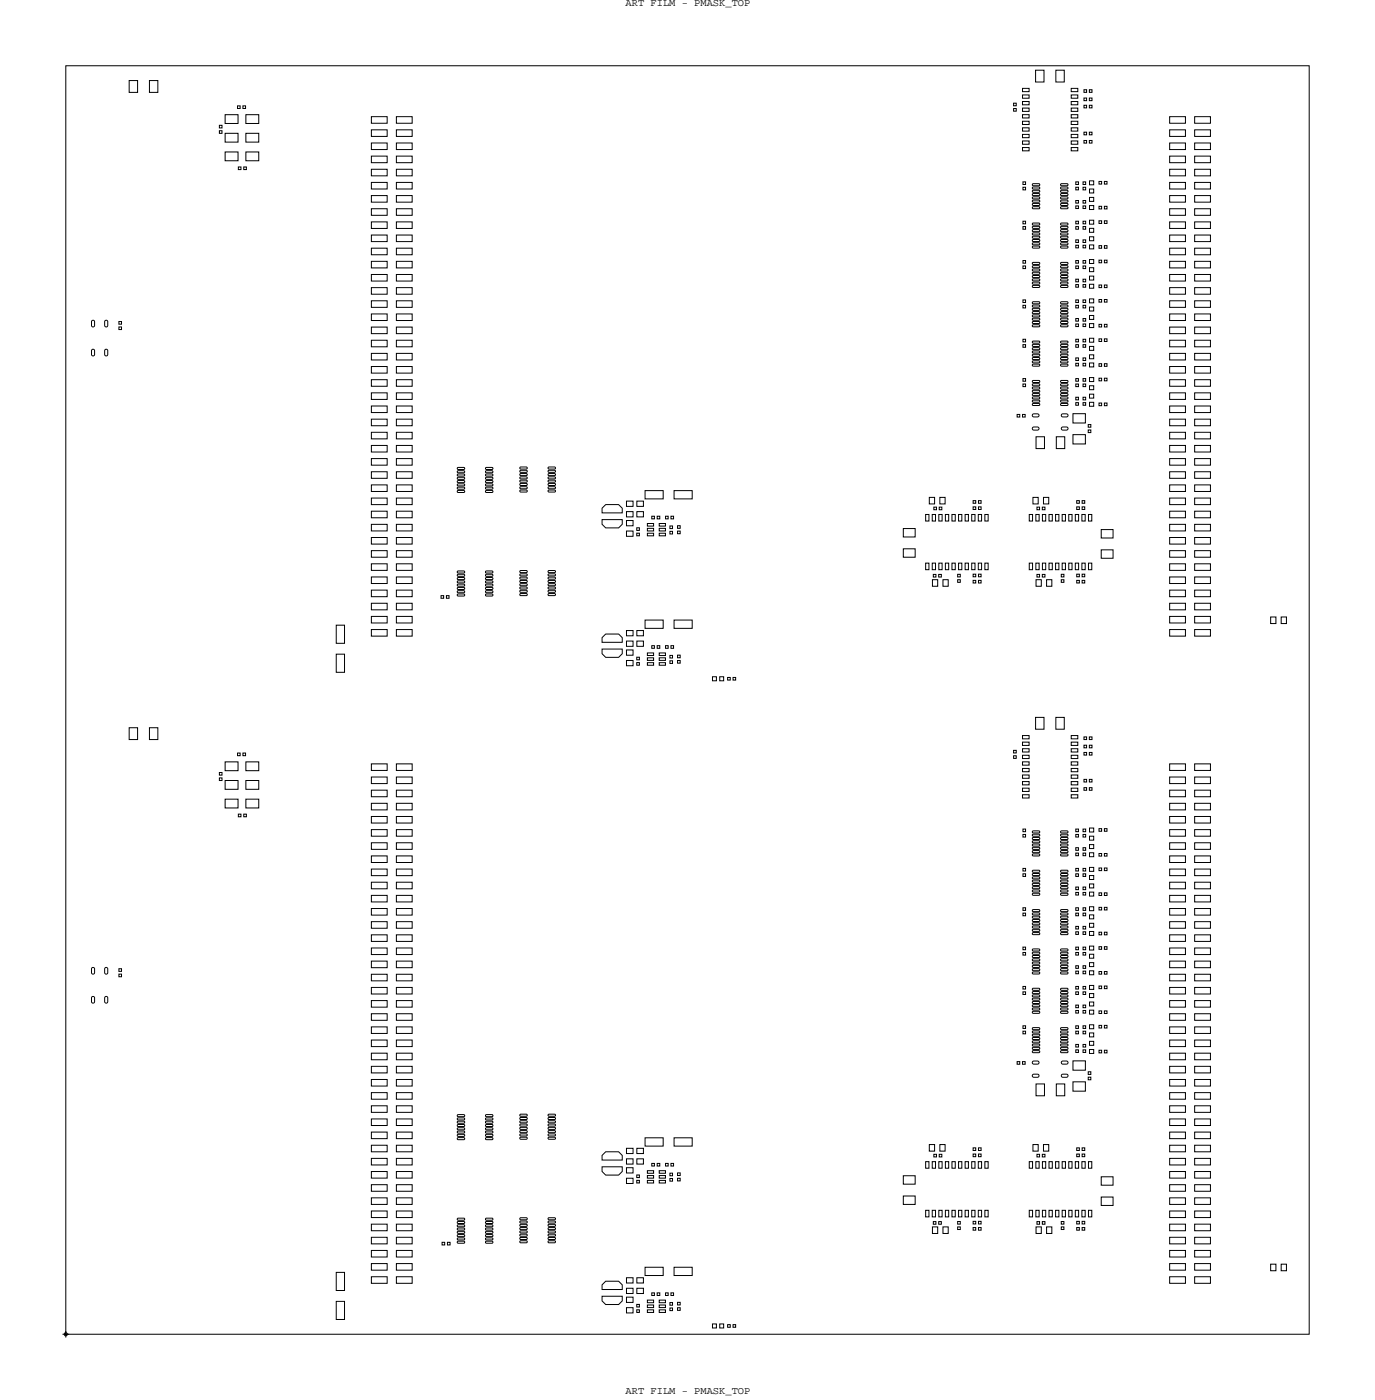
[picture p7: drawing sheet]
<svg xmlns="http://www.w3.org/2000/svg" width="265mm" height="270mm" viewBox="0 0 265 270" stroke-linecap="round" stroke-linejoin="round" font-family="sans-serif">
<defs><g id="words">
<g font-size="2">
<text x="120.8" y="1.2">ART FILM - PMASK_TOP</text>
<text x="120.8" y="269.2">ART FILM - PMASK_TOP</text>
</g>
</g></defs>
<!-- layer: Board Outline -->
<path d="M12.7 12.7h240v245h-240z" fill="none" stroke="#000" stroke-width=".19"/>
<!-- layer: Nets -->
<g fill="none" stroke="#000" stroke-width=".19">
<path d="M24.9 15.6h1.7v2.2h-1.7zM28.8 15.6h1.7v2.2h-1.7zM195.6 19.9h.6v.5h-.6zM197.4 17.1h1.2v.6h-1.2zM197.4 18.3h1.2v.7h-1.2zM197.4 19.6h1.2v.6h-1.2zM199.9 13.6h1.6v2.2h-1.6zM203.8 13.6h1.6v2.2h-1.6zM206.8 19.6h1.2v.6h-1.2zM206.8 18.3h1.2v.7h-1.2zM206.8 17.1h1.2v.6h-1.2zM209.2 18.9h.5v.5h-.5z"/>
<path d="M209.2 17.3h.5v.5h-.5zM210.3 17.3h.5v.5h-.5zM210.3 18.9h.5v.5h-.5zM42.3 25.2h.6v.6h-.6zM42.3 24.2h.6v.5h-.6zM43.5 25.7h2.4v1.8h-2.4zM43.5 29.3h2.4v1.8h-2.4zM43.5 22.1h2.4v1.8h-2.4zM45.8 20.4h.6v.6h-.6zM46 32.2h.5v.6h-.5zM46.9 20.4h.5v.6h-.5zM47 32.2h.6v.6h-.6z"/>
<path d="M47.5 22.1h2.4v1.8h-2.4zM47.5 25.7h2.4v1.8h-2.4zM47.5 29.3h2.4v1.8h-2.4zM71.7 22.5h3v1.3h-3zM71.7 27.6h3v1.3h-3zM71.7 30.2h3v1.2h-3zM71.7 25.1h3v1.2h-3zM71.7 32.7h3v1.3h-3zM71.7 35.2h3v1.3h-3zM71.7 37.8h3v1.2h-3zM76.5 22.5h3.1v1.3h-3.1zM76.5 25.1h3.1v1.2h-3.1z"/>
<path d="M76.5 27.6h3.1v1.3h-3.1zM76.5 30.2h3.1v1.2h-3.1zM76.5 32.7h3.1v1.3h-3.1zM76.5 35.2h3.1v1.3h-3.1zM76.5 37.8h3.1v1.2h-3.1zM195.6 21h.6v.5h-.6zM197.4 27.2h1.2v.7h-1.2zM197.4 26h1.2v.6h-1.2zM197.4 20.9h1.2v.6h-1.2zM197.4 22.1h1.2v.7h-1.2zM197.4 23.4h1.2v.7h-1.2zM197.4 24.7h1.2v.6h-1.2z"/>
<path d="M197.4 28.5h1.2v.6h-1.2zM197.4 35.1h.6v.5h-.6zM197.4 36.2h.6v.5h-.6zM199.3 38.1l1.2-.1 .2 .1v.2l-1.3 .1-.1-.1zM199.3 35.6l1.2-.1 .2 .1v.2l-1.3 .1-.1-.1zM199.3 38.8l1.2-.1 .2 .1v.1l-1.3 .2-.1-.2zM199.3 39.4l1.2-.1 .2 .1v.2l-1.3 .1-.1-.1zM199.3 36.9l1.2-.2 .2 .2v.1l-1.3 .1-.1-.1zM199.3 37.5l1.2-.1 .2 .1v.2l-1.3 .1-.1-.1zM199.3 36.2l1.2-.1 .2 .1v.2l-1.3 .1-.1-.1zM204.7 39.4l1.3-.1 .1 .1v.2l-1.2 .1-.2-.1zM204.7 38.8l1.3-.1 .1 .1v.1l-1.2 .2-.2-.2z"/>
<path d="M204.7 35.6l1.3-.1 .1 .1v.2l-1.2 .1-.2-.1zM204.7 36.2l1.3-.1 .1 .1v.2l-1.2 .1-.2-.1zM204.7 36.9l1.3-.2 .1 .2v.1l-1.2 .1-.2-.1zM204.7 38.1l1.3-.1 .1 .1v.2l-1.2 .1-.2-.1zM204.7 37.5l1.3-.1 .1 .1v.2l-1.2 .1-.2-.1zM206.8 22.1h1.2v.7h-1.2zM206.8 23.4h1.2v.7h-1.2zM206.8 28.5h1.2v.6h-1.2zM206.8 27.2h1.2v.7h-1.2zM206.8 26h1.2v.6h-1.2zM206.8 24.7h1.2v.6h-1.2zM206.8 20.9h1.2v.6h-1.2z"/>
<path d="M207.6 39.8h.6v.5h-.6zM207.6 38.7h.6v.5h-.6zM207.6 35.1h.6v.5h-.6zM207.6 36.2h.6v.5h-.6zM209 39.8h.6v.5h-.6zM209 35.1h.6v.5h-.6zM209 38.7h.6v.5h-.6zM209 36.2h.6v.5h-.6zM209.2 27.1h.5v.5h-.5zM209.2 25.5h.5v.5h-.5zM209.2 20.3h.5v.5h-.5zM210.3 27.1h.5v.5h-.5z"/>
<path d="M210.3 25.5h.5v.5h-.5zM210.3 20.3h.5v.5h-.5zM210.3 39.7h.8v.8h-.8zM210.3 34.9h.8v.8h-.8zM210.3 36.5h.8v.8h-.8zM210.3 38.1h.8v.8h-.8zM212.1 39.8h.5v.6h-.5zM212.1 35h.5v.6h-.5zM213.2 39.8h.5v.6h-.5zM213.2 35h.5v.6h-.5zM225.8 22.5h3v1.3h-3zM225.8 25.1h3v1.2h-3z"/>
<path d="M225.8 27.6h3v1.3h-3zM225.8 30.2h3v1.2h-3zM225.8 32.7h3v1.3h-3zM225.8 35.2h3v1.3h-3zM225.8 37.8h3v1.2h-3zM230.6 22.5h3v1.3h-3zM230.6 25.1h3v1.2h-3zM230.6 27.6h3v1.3h-3zM230.6 30.2h3v1.2h-3zM230.6 32.7h3v1.3h-3zM230.6 35.2h3v1.3h-3zM230.6 37.8h3v1.2h-3z"/>
<path d="M71.7 53h3v1.3h-3zM71.7 55.6h3v1.2h-3zM71.7 50.5h3v1.2h-3zM71.7 42.9h3v1.2h-3zM71.7 58.1h3v1.3h-3zM71.7 47.9h3v1.3h-3zM71.7 45.4h3v1.3h-3zM71.7 40.3h3v1.3h-3zM76.5 53h3.1v1.3h-3.1zM76.5 50.5h3.1v1.2h-3.1zM76.5 55.6h3.1v1.2h-3.1zM76.5 40.3h3.1v1.3h-3.1z"/>
<path d="M76.5 45.4h3.1v1.3h-3.1zM76.5 42.9h3.1v1.2h-3.1zM76.5 47.9h3.1v1.3h-3.1zM76.5 58.1h3.1v1.3h-3.1zM197.4 42.7h.6v.5h-.6zM197.4 50.3h.6v.5h-.6zM197.4 57.9h.6v.5h-.6zM197.4 43.8h.6v.5h-.6zM197.4 51.4h.6v.5h-.6zM197.4 59h.6v.5h-.6zM199.3 40l1.2-.1 .2 .1v.2l-1.3 .1-.1-.1zM199.3 43.2l1.2-.1 .2 .1v.2l-1.3 .1-.1-.1z"/>
<path d="M199.3 47.6l1.2-.1 .2 .1v.2l-1.3 .1-.1-.1zM199.3 50.8l1.2-.1 .2 .1v.2l-1.3 .1-.1-.1zM199.3 55.2l1.2-.1 .2 .1v.2l-1.3 .1-.1-.1zM199.3 58.4l1.2-.1 .2 .1v.2l-1.3 .1-.1-.1zM199.3 46.4l1.2-.1 .2 .1v.1l-1.3 .2-.1-.2zM199.3 47l1.2-.1 .2 .1v.2l-1.3 .1-.1-.1zM199.3 54l1.2-.1 .2 .1v.1l-1.3 .2-.1-.2zM199.3 54.6l1.2-.1 .2 .1v.2l-1.3 .1-.1-.1zM199.3 44.5l1.2-.2 .2 .2v.1l-1.3 .1-.1-.1zM199.3 52.1l1.2-.2 .2 .2v.1l-1.3 .1-.1-.1zM199.3 59.7l1.2-.2 .2 .2v.1l-1.3 .1-.1-.1zM199.3 53.3l1.2-.1 .2 .1v.2l-1.3 .1-.1-.1z"/>
<path d="M199.3 52.7l1.2-.1 .2 .1v.2l-1.3 .1-.1-.1zM199.3 45.7l1.2-.1 .2 .1v.2l-1.3 .1-.1-.1zM199.3 45.1l1.2-.1 .2 .1v.2l-1.3 .1-.1-.1zM199.3 43.8l1.2-.1 .2 .1v.2l-1.3 .1-.1-.1zM199.3 51.4l1.2-.1 .2 .1v.2l-1.3 .1-.1-.1zM199.3 59l1.2-.1 .2 .1v.2l-1.3 .1-.1-.1zM204.7 54.6l1.3-.1 .1 .1v.2l-1.2 .1-.2-.1zM204.7 47l1.3-.1 .1 .1v.2l-1.2 .1-.2-.1zM204.7 54l1.3-.1 .1 .1v.1l-1.2 .2-.2-.2zM204.7 46.4l1.3-.1 .1 .1v.1l-1.2 .2-.2-.2zM204.7 58.4l1.3-.1 .1 .1v.2l-1.2 .1-.2-.1zM204.7 50.8l1.3-.1 .1 .1v.2l-1.2 .1-.2-.1z"/>
<path d="M204.7 43.2l1.3-.1 .1 .1v.2l-1.2 .1-.2-.1zM204.7 59l1.3-.1 .1 .1v.2l-1.2 .1-.2-.1zM204.7 51.4l1.3-.1 .1 .1v.2l-1.2 .1-.2-.1zM204.7 43.8l1.3-.1 .1 .1v.2l-1.2 .1-.2-.1zM204.7 40l1.3-.1 .1 .1v.2l-1.2 .1-.2-.1zM204.7 44.5l1.3-.2 .1 .2v.1l-1.2 .1-.2-.1zM204.7 47.6l1.3-.1 .1 .1v.2l-1.2 .1-.2-.1zM204.7 52.1l1.3-.2 .1 .2v.1l-1.2 .1-.2-.1zM204.7 55.2l1.3-.1 .1 .1v.2l-1.2 .1-.2-.1zM204.7 59.7l1.3-.2 .1 .2v.1l-1.2 .1-.2-.1zM204.7 45.7l1.3-.1 .1 .1v.2l-1.2 .1-.2-.1zM204.7 45.1l1.3-.1 .1 .1v.2l-1.2 .1-.2-.1z"/>
<path d="M204.7 53.3l1.3-.1 .1 .1v.2l-1.2 .1-.2-.1zM204.7 52.7l1.3-.1 .1 .1v.2l-1.2 .1-.2-.1zM207.6 55h.6v.5h-.6zM207.6 47.4h.6v.5h-.6zM207.6 53.9h.6v.5h-.6zM207.6 46.3h.6v.5h-.6zM207.6 57.9h.6v.5h-.6zM207.6 50.3h.6v.5h-.6zM207.6 42.7h.6v.5h-.6zM207.6 59h.6v.5h-.6zM207.6 51.4h.6v.5h-.6zM207.6 43.8h.6v.5h-.6z"/>
<path d="M209 55h.6v.5h-.6zM209 47.4h.6v.5h-.6zM209 57.9h.6v.5h-.6zM209 50.3h.6v.5h-.6zM209 42.7h.6v.5h-.6zM209 46.3h.6v.5h-.6zM209 43.8h.6v.5h-.6zM209 53.9h.6v.5h-.6zM209 51.4h.6v.5h-.6zM209 59h.6v.5h-.6zM210.3 54.9h.8v.8h-.8zM210.3 47.3h.8v.8h-.8z"/>
<path d="M210.3 57.7h.8v.8h-.8zM210.3 50.1h.8v.8h-.8zM210.3 42.5h.8v.8h-.8zM210.3 45.7h.8v.8h-.8zM210.3 44.1h.8v.8h-.8zM210.3 53.3h.8v.8h-.8zM210.3 51.7h.8v.8h-.8zM210.3 59.3h.8v.8h-.8zM212.1 55h.5v.6h-.5zM212.1 47.4h.5v.6h-.5zM212.1 57.8h.5v.6h-.5zM212.1 50.2h.5v.6h-.5z"/>
<path d="M212.1 42.6h.5v.6h-.5zM213.2 57.8h.5v.6h-.5zM213.2 55h.5v.6h-.5zM213.2 50.2h.5v.6h-.5zM213.2 47.4h.5v.6h-.5zM213.2 42.6h.5v.6h-.5zM225.8 40.3h3v1.3h-3zM225.8 42.9h3v1.2h-3zM225.8 45.4h3v1.3h-3zM225.8 47.9h3v1.3h-3zM225.8 50.5h3v1.2h-3zM225.8 53h3v1.3h-3z"/>
<path d="M225.8 55.6h3v1.2h-3zM225.8 58.1h3v1.3h-3zM230.6 40.3h3v1.3h-3zM230.6 42.9h3v1.2h-3zM230.6 45.4h3v1.3h-3zM230.6 47.9h3v1.3h-3zM230.6 50.5h3v1.2h-3zM230.6 53h3v1.3h-3zM230.6 55.6h3v1.2h-3zM230.6 58.1h3v1.3h-3zM17.7 61.9h.3l.3 .2v.8l-.3 .2-.3-.2zM17.7 67.5h.3l.3 .2v.8l-.3 .2-.3-.2z"/>
<path d="M20.3 67.5h.3l.2 .2v.8l-.2 .2-.4-.2zM20.3 61.9h.3l.2 .2v.8l-.2 .2-.4-.2zM22.9 63.1h.6v.6h-.6zM22.9 62.1h.6v.5h-.6zM71.7 63.2h3v1.2h-3zM71.7 65.7h3v1.3h-3zM71.7 68.3h3v1.2h-3zM71.7 70.8h3v1.3h-3zM71.7 73.3h3v1.3h-3zM71.7 78.4h3v1.3h-3zM71.7 60.6h3v1.3h-3zM71.7 75.9h3v1.2h-3z"/>
<path d="M76.5 60.6h3.1v1.3h-3.1zM76.5 63.2h3.1v1.2h-3.1zM76.5 65.7h3.1v1.3h-3.1zM76.5 68.3h3.1v1.2h-3.1zM76.5 70.8h3.1v1.3h-3.1zM76.5 73.3h3.1v1.3h-3.1zM76.5 75.9h3.1v1.2h-3.1zM76.5 78.4h3.1v1.3h-3.1zM197.4 65.5h.6v.5h-.6zM197.4 73.1h.6v.5h-.6zM197.4 66.6h.6v.5h-.6zM197.4 74.2h.6v.5h-.6z"/>
<path d="M199.3 62.8l1.2-.1 .2 .1v.2l-1.3 .1-.1-.1zM199.3 66l1.2-.1 .2 .1v.2l-1.3 .1-.1-.1zM199.3 70.4l1.2-.1 .2 .1v.2l-1.3 .1-.1-.1zM199.3 73.6l1.2-.1 .2 .1v.2l-1.3 .1-.1-.1zM199.3 78l1.2-.1 .2 .1v.2l-1.3 .1-.1-.1zM199.3 61.6l1.2-.1 .2 .1v.1l-1.3 .2-.1-.2zM199.3 62.2l1.2-.1 .2 .1v.2l-1.3 .1-.1-.1zM199.3 69.2l1.2-.1 .2 .1v.1l-1.3 .2-.1-.2zM199.3 69.8l1.2-.1 .2 .1v.2l-1.3 .1-.1-.1zM199.3 76.8l1.2-.1 .2 .1v.1l-1.3 .2-.1-.2zM199.3 77.4l1.2-.1 .2 .1v.2l-1.3 .1-.1-.1zM199.3 67.3l1.2-.2 .2 .2v.1l-1.3 .1-.1-.1z"/>
<path d="M199.3 74.9l1.2-.2 .2 .2v.1l-1.3 .1-.1-.1zM199.3 67.9l1.2-.1 .2 .1v.2l-1.3 .1-.1-.1zM199.3 60.9l1.2-.1 .2 .1v.2l-1.3 .1-.1-.1zM199.3 60.3l1.2-.1 .2 .1v.2l-1.3 .1-.1-.1zM199.3 76.1l1.2-.1 .2 .1v.2l-1.3 .1-.1-.1zM199.3 75.5l1.2-.1 .2 .1v.2l-1.3 .1-.1-.1zM199.3 68.5l1.2-.1 .2 .1v.2l-1.3 .1-.1-.1zM199.3 66.6l1.2-.1 .2 .1v.2l-1.3 .1-.1-.1zM199.3 74.2l1.2-.1 .2 .1v.2l-1.3 .1-.1-.1zM204.7 77.4l1.3-.1 .1 .1v.2l-1.2 .1-.2-.1zM204.7 69.8l1.3-.1 .1 .1v.2l-1.2 .1-.2-.1zM204.7 62.2l1.3-.1 .1 .1v.2l-1.2 .1-.2-.1z"/>
<path d="M204.7 76.8l1.3-.1 .1 .1v.1l-1.2 .2-.2-.2zM204.7 69.2l1.3-.1 .1 .1v.1l-1.2 .2-.2-.2zM204.7 61.6l1.3-.1 .1 .1v.1l-1.2 .2-.2-.2zM204.7 73.6l1.3-.1 .1 .1v.2l-1.2 .1-.2-.1zM204.7 66l1.3-.1 .1 .1v.2l-1.2 .1-.2-.1zM204.7 74.2l1.3-.1 .1 .1v.2l-1.2 .1-.2-.1zM204.7 66.6l1.3-.1 .1 .1v.2l-1.2 .1-.2-.1zM204.7 62.8l1.3-.1 .1 .1v.2l-1.2 .1-.2-.1zM204.7 67.3l1.3-.2 .1 .2v.1l-1.2 .1-.2-.1zM204.7 70.4l1.3-.1 .1 .1v.2l-1.2 .1-.2-.1zM204.7 74.9l1.3-.2 .1 .2v.1l-1.2 .1-.2-.1zM204.7 78l1.3-.1 .1 .1v.2l-1.2 .1-.2-.1z"/>
<path d="M204.7 60.9l1.3-.1 .1 .1v.2l-1.2 .1-.2-.1zM204.7 60.3l1.3-.1 .1 .1v.2l-1.2 .1-.2-.1zM204.7 68.5l1.3-.1 .1 .1v.2l-1.2 .1-.2-.1zM204.7 67.9l1.3-.1 .1 .1v.2l-1.2 .1-.2-.1zM204.7 76.1l1.3-.1 .1 .1v.2l-1.2 .1-.2-.1zM204.7 75.5l1.3-.1 .1 .1v.2l-1.2 .1-.2-.1zM207.1 79.9h2.4v1.8h-2.4zM207.6 77.8h.6v.5h-.6zM207.6 70.2h.6v.5h-.6zM207.6 62.6h.6v.5h-.6zM207.6 76.7h.6v.5h-.6zM207.6 69.1h.6v.5h-.6z"/>
<path d="M207.6 61.5h.6v.5h-.6zM207.6 73.1h.6v.5h-.6zM207.6 65.5h.6v.5h-.6zM207.6 74.2h.6v.5h-.6zM207.6 66.6h.6v.5h-.6zM209 77.8h.6v.5h-.6zM209 70.2h.6v.5h-.6zM209 62.6h.6v.5h-.6zM209 73.1h.6v.5h-.6zM209 65.5h.6v.5h-.6zM209 61.5h.6v.5h-.6zM209 69.1h.6v.5h-.6z"/>
<path d="M209 66.6h.6v.5h-.6zM209 76.7h.6v.5h-.6zM209 74.2h.6v.5h-.6zM210.3 77.7h.8v.8h-.8zM210.3 70.1h.8v.8h-.8zM210.3 62.5h.8v.8h-.8zM210.3 72.9h.8v.8h-.8zM210.3 65.3h.8v.8h-.8zM210.3 60.9h.8v.8h-.8zM210.3 66.9h.8v.8h-.8zM210.3 68.5h.8v.8h-.8zM210.3 76.1h.8v.8h-.8z"/>
<path d="M210.3 74.5h.8v.8h-.8zM212.1 77.8h.5v.6h-.5zM212.1 70.2h.5v.6h-.5zM212.1 62.6h.5v.6h-.5zM212.1 73h.5v.6h-.5zM212.1 65.4h.5v.6h-.5zM213.2 65.4h.5v.6h-.5zM213.2 62.6h.5v.6h-.5zM213.2 77.8h.5v.6h-.5zM213.2 73h.5v.6h-.5zM213.2 70.2h.5v.6h-.5zM225.8 60.6h3v1.3h-3z"/>
<path d="M225.8 63.2h3v1.2h-3zM225.8 65.7h3v1.3h-3zM225.8 68.3h3v1.2h-3zM225.8 70.8h3v1.3h-3zM225.8 73.3h3v1.3h-3zM225.8 75.9h3v1.2h-3zM225.8 78.4h3v1.3h-3zM230.6 60.6h3v1.3h-3zM230.6 63.2h3v1.2h-3zM230.6 65.7h3v1.3h-3zM230.6 68.3h3v1.2h-3zM230.6 70.8h3v1.3h-3z"/>
<path d="M230.6 73.3h3v1.3h-3zM230.6 75.9h3v1.2h-3zM230.6 78.4h3v1.3h-3zM71.7 81h3v1.2h-3zM71.7 86h3v1.3h-3zM71.7 96.2h3v1.3h-3zM71.7 98.7h3v1.3h-3zM71.7 93.7h3v1.2h-3zM71.7 91.1h3v1.3h-3zM71.7 88.6h3v1.2h-3zM71.7 83.5h3v1.3h-3zM76.5 96.2h3.1v1.3h-3.1z"/>
<path d="M76.5 98.7h3.1v1.3h-3.1zM76.5 93.7h3.1v1.2h-3.1zM76.5 91.1h3.1v1.3h-3.1zM76.5 81h3.1v1.2h-3.1zM76.5 88.6h3.1v1.2h-3.1zM76.5 86h3.1v1.3h-3.1zM76.5 83.5h3.1v1.3h-3.1zM88.3 94.8l1.2-.1 .2 .1v.2l-1.3 .1-.1-.1zM88.3 94.2l1.2-.1 .2 .1v.2l-1.3 .1-.1-.1zM88.3 93.6l1.2-.1 .2 .1v.1l-1.3 .2-.1-.2zM88.3 92.9l1.2-.1 .2 .1v.2l-1.3 .1-.1-.1zM88.3 92.3l1.2-.1 .2 .1v.2l-1.3 .1-.1-.1z"/>
<path d="M88.3 91.7l1.2-.2 .2 .2v.1l-1.3 .1-.1-.1zM88.3 91l1.2-.1 .2 .1v.2l-1.3 .1-.1-.1zM88.3 90.4l1.2-.1 .2 .1v.2l-1.3 .1-.1-.1zM93.7 94.8l1.2-.1 .2 .1v.2l-1.2 .1-.2-.1zM93.7 94.2l1.2-.1 .2 .1v.2l-1.2 .1-.2-.1zM93.7 93.6l1.2-.1 .2 .1v.1l-1.2 .2-.2-.2zM93.7 92.9l1.2-.1 .2 .1v.2l-1.2 .1-.2-.1zM93.7 92.3l1.2-.1 .2 .1v.2l-1.2 .1-.2-.1zM93.7 91.7l1.2-.2 .2 .2v.1l-1.2 .1-.2-.1zM93.7 91l1.2-.1 .2 .1v.2l-1.2 .1-.2-.1zM93.7 90.4l1.2-.1 .2 .1v.2l-1.2 .1-.2-.1zM100.3 94.7l1.3-.1 .2 .1v.2l-1.3 .1-.2-.1z"/>
<path d="M100.3 94.1l1.3-.1 .2 .1v.2l-1.3 .1-.2-.1zM100.3 93.5l1.3-.1 .2 .1v.2l-1.3 .1-.2-.1zM100.3 92.8l1.3-.1 .2 .1v.2l-1.3 .1-.2-.1zM100.3 92.2l1.3-.1 .2 .1v.2l-1.3 .1-.2-.1zM100.3 91.6l1.3-.1 .2 .1v.2l-1.3 .1-.2-.1zM100.3 90.9l1.3-.1 .2 .1v.2l-1.3 .1-.2-.1zM100.3 90.3l1.3-.1 .2 .1v.2l-1.3 .1-.2-.1zM105.8 94.7l1.2-.1 .2 .1v.2l-1.2 .1-.2-.1zM105.8 94.1l1.2-.1 .2 .1v.2l-1.2 .1-.2-.1zM105.8 93.5l1.2-.1 .2 .1v.2l-1.2 .1-.2-.1zM105.8 92.8l1.2-.1 .2 .1v.2l-1.2 .1-.2-.1zM105.8 92.2l1.2-.1 .2 .1v.2l-1.2 .1-.2-.1z"/>
<path d="M105.8 91.6l1.2-.1 .2 .1v.2l-1.2 .1-.2-.1zM105.8 90.9l1.2-.1 .2 .1v.2l-1.2 .1-.2-.1zM105.8 90.3l1.2-.1 .2 .1v.2l-1.2 .1-.2-.1zM116.2 98.2l.7-.7h2.5l.7 .7v.9h-3.9zM120.9 98.8h1.3v1h-1.3zM120.9 96.8h1.3v1h-1.3zM122.9 98.8h1.3v1h-1.3zM122.9 96.8h1.3v1h-1.3zM124.5 94.8h3.5v1.6h-3.5zM125.8 99.7h.5v.5h-.5zM126.8 99.7h.6v.5h-.6zM128.5 99.7h.5v.5h-.5z"/>
<path d="M129.5 99.7h.5v.5h-.5zM130.1 94.8h3.5v1.6h-3.5zM178.7 99.4h.6v1.2h-.6zM179.4 96.1h1v1.2h-1zM179.9 99.4h.7v1.2h-.7zM180.2 97.9h.6v.6h-.6zM181.2 99.4h.6v1.2h-.6zM181.3 97.9h.5v.6h-.5zM181.4 96.1h1v1.2h-1zM182.5 99.4h.6v1.2h-.6zM183.7 99.4h.7v1.2h-.7zM185 99.4h.7v1.2h-.7z"/>
<path d="M186.3 99.4h.6v1.2h-.6zM187.6 99.4h.6v1.2h-.6zM187.8 96.7h.5v.5h-.5zM187.8 97.9h.5v.5h-.5zM188.8 99.4h.7v1.2h-.7zM188.9 96.7h.5v.5h-.5zM188.9 97.9h.5v.5h-.5zM190.1 99.4h.6v1.2h-.6zM196.3 80h.5v.6h-.5zM197.4 80h.5v.6h-.5zM198.7 99.4h.6v1.2h-.6zM199.3 80l1-.1 .2 .4-.2 .2h-.8l-.2-.2z"/>
<path d="M199.3 82.6l1-.1 .2 .3-.2 .3h-.8l-.2-.2zM199.4 96.1h1v1.2h-1zM199.9 99.4h.7v1.2h-.7zM200 84.4h1.6v2.2h-1.6zM200.1 97.9h.6v.6h-.6zM201.2 97.9h.5v.6h-.5zM201.2 99.4h.6v1.2h-.6zM201.4 96.1h1v1.2h-1zM202.5 99.4h.6v1.2h-.6zM203.7 99.4h.7v1.2h-.7zM203.9 84.4h1.6v2.2h-1.6zM204.9 80l1-.1 .2 .4-.2 .2h-.8l-.2-.2z"/>
<path d="M204.9 82.6l1-.1 .2 .3-.2 .3h-.8l-.2-.2zM205 99.4h.7v1.2h-.7zM206.3 99.4h.6v1.2h-.6zM207.1 83.9h2.4v1.8h-2.4zM207.6 99.4h.6v1.2h-.6zM207.8 96.7h.5v.5h-.5zM207.8 97.9h.5v.5h-.5zM208.8 99.4h.7v1.2h-.7zM208.9 96.7h.5v.5h-.5zM208.9 97.9h.5v.5h-.5zM210 82h.6v.5h-.6zM210 83h.6v.6h-.6z"/>
<path d="M210.1 99.4h.6v1.2h-.6zM225.8 86h3v1.3h-3zM225.8 81h3v1.2h-3zM225.8 83.5h3v1.3h-3zM225.8 88.6h3v1.2h-3zM225.8 91.1h3v1.3h-3zM225.8 93.7h3v1.2h-3zM225.8 96.2h3v1.3h-3zM225.8 98.7h3v1.3h-3zM230.6 83.5h3v1.3h-3zM230.6 81h3v1.2h-3zM230.6 86h3v1.3h-3z"/>
<path d="M230.6 88.6h3v1.2h-3zM230.6 91.1h3v1.3h-3zM230.6 93.7h3v1.2h-3zM230.6 96.2h3v1.3h-3zM230.6 98.7h3v1.3h-3zM71.7 101.3h3v1.2h-3zM71.7 106.4h3v1.2h-3zM71.7 103.8h3v1.3h-3zM71.7 114h3v1.2h-3zM71.7 111.4h3v1.3h-3zM71.7 108.9h3v1.3h-3zM71.7 116.5h3v1.3h-3z"/>
<path d="M71.7 119.1h3v1.2h-3zM76.5 116.5h3.1v1.3h-3.1zM76.5 101.3h3.1v1.2h-3.1zM76.5 103.8h3.1v1.3h-3.1zM76.5 108.9h3.1v1.3h-3.1zM76.5 106.4h3.1v1.2h-3.1zM76.5 114h3.1v1.2h-3.1zM76.5 111.4h3.1v1.3h-3.1zM76.5 119.1h3.1v1.2h-3.1zM85.1 115h.5v.6h-.5zM86.2 115h.5v.6h-.5zM88.3 114.8l1.2-.1 .2 .1v.2l-1.3 .1-.1-.1z"/>
<path d="M88.3 111l1.2-.1 .2 .1v.2l-1.3 .1-.1-.1zM88.3 110.4l1.2-.1 .2 .1v.2l-1.3 .1-.1-.1zM88.3 114.2l1.2-.1 .2 .1v.2l-1.3 .1-.1-.1zM88.3 113.6l1.2-.1 .2 .1v.1l-1.3 .2-.1-.2zM88.3 112.9l1.2-.1 .2 .1v.2l-1.3 .1-.1-.1zM88.3 112.3l1.2-.1 .2 .1v.2l-1.3 .1-.1-.1zM88.3 111.7l1.2-.2 .2 .2v.1l-1.3 .1-.1-.1zM93.7 114.8l1.2-.1 .2 .1v.2l-1.2 .1-.2-.1zM93.7 111l1.2-.1 .2 .1v.2l-1.2 .1-.2-.1zM93.7 110.4l1.2-.1 .2 .1v.2l-1.2 .1-.2-.1zM93.7 114.2l1.2-.1 .2 .1v.2l-1.2 .1-.2-.1zM93.7 113.6l1.2-.1 .2 .1v.1l-1.2 .2-.2-.2z"/>
<path d="M93.7 112.9l1.2-.1 .2 .1v.2l-1.2 .1-.2-.1zM93.7 112.3l1.2-.1 .2 .1v.2l-1.2 .1-.2-.1zM93.7 111.7l1.2-.2 .2 .2v.1l-1.2 .1-.2-.1zM100.3 114.7l1.3-.1 .2 .1v.2l-1.3 .1-.2-.1zM100.3 110.9l1.3-.1 .2 .1v.2l-1.3 .1-.2-.1zM100.3 110.3l1.3-.1 .2 .1v.2l-1.3 .1-.2-.1zM100.3 114.1l1.3-.1 .2 .1v.2l-1.3 .1-.2-.1zM100.3 113.5l1.3-.1 .2 .1v.2l-1.3 .1-.2-.1zM100.3 112.8l1.3-.1 .2 .1v.2l-1.3 .1-.2-.1zM100.3 112.2l1.3-.1 .2 .1v.2l-1.3 .1-.2-.1zM100.3 111.6l1.3-.1 .2 .1v.2l-1.3 .1-.2-.1zM105.8 114.7l1.2-.1 .2 .1v.2l-1.2 .1-.2-.1z"/>
<path d="M105.8 110.9l1.2-.1 .2 .1v.2l-1.2 .1-.2-.1zM105.8 110.3l1.2-.1 .2 .1v.2l-1.2 .1-.2-.1zM105.8 114.1l1.2-.1 .2 .1v.2l-1.2 .1-.2-.1zM105.8 113.5l1.2-.1 .2 .1v.2l-1.2 .1-.2-.1zM105.8 112.8l1.2-.1 .2 .1v.2l-1.2 .1-.2-.1zM105.8 112.2l1.2-.1 .2 .1v.2l-1.2 .1-.2-.1zM105.8 111.6l1.2-.1 .2 .1v.2l-1.2 .1-.2-.1zM116.2 100.4h3.9v.9l-.7 .7h-2.5l-.7-.7zM120.9 100.5h1.3v1.1h-1.3zM120.9 102.6h1.3v1h-1.3zM122.9 101.9h.5v.5h-.5zM122.9 103h.5v.5h-.5z"/>
<path d="M124.5 119.8h3.5v1.6h-3.5zM125 102h1.2v.5h-1.2zM125 101.1h1.2v.5h-1.2zM125 103h1.2v.5h-1.2zM127.2 101.1h1.2v.5h-1.2zM127.2 103h1.2v.5h-1.2zM127.2 102h1.2v.5h-1.2zM129.3 101.6h.5v.5h-.5zM129.3 102.6h.5v.5h-.5zM130.1 119.8h3.5v1.6h-3.5zM130.8 101.5h.5v.5h-.5zM130.8 102.6h.5v.5h-.5z"/>
<path d="M174.4 106h2.2v1.6h-2.2zM174.4 102.1h2.2v1.6h-2.2zM178.7 108.8h.6v1.2h-.6zM179.9 108.8h.7v1.2h-.7zM180 112h1v1.2h-1zM180.1 110.9h.6v.6h-.6zM181.2 110.9h.5v.6h-.5zM181.2 108.8h.6v1.2h-.6zM182 112h1v1.2h-1zM182.5 108.8h.6v1.2h-.6zM183.7 108.8h.7v1.2h-.7zM184.8 110.9h.6v.5h-.6z"/>
<path d="M184.8 112h.6v.5h-.6zM185 108.8h.7v1.2h-.7zM186.3 108.8h.6v1.2h-.6zM187.6 108.8h.6v1.2h-.6zM187.8 112.1h.5v.5h-.5zM187.8 110.9h.5v.5h-.5zM188.8 108.8h.7v1.2h-.7zM188.9 112.1h.5v.5h-.5zM188.9 110.9h.5v.5h-.5zM190.1 108.8h.6v1.2h-.6zM198.7 108.8h.6v1.2h-.6zM199.9 108.8h.7v1.2h-.7z"/>
<path d="M200 112h1v1.2h-1zM200.1 110.9h.6v.6h-.6zM201.2 110.9h.5v.6h-.5zM201.2 108.8h.6v1.2h-.6zM202 112h1v1.2h-1zM202.5 108.8h.6v1.2h-.6zM203.7 108.8h.7v1.2h-.7zM204.8 110.9h.6v.5h-.6zM204.8 112h.6v.5h-.6zM205 108.8h.7v1.2h-.7zM206.3 108.8h.6v1.2h-.6zM207.6 108.8h.6v1.2h-.6z"/>
<path d="M207.8 112.1h.5v.5h-.5zM207.8 110.9h.5v.5h-.5zM208.8 108.8h.7v1.2h-.7zM208.9 112.1h.5v.5h-.5zM208.9 110.9h.5v.5h-.5zM210.1 108.8h.6v1.2h-.6zM212.6 106.2h2.2v1.6h-2.2zM212.6 102.3h2.2v1.6h-2.2zM225.8 111.4h3v1.3h-3zM225.8 114h3v1.2h-3zM225.8 101.3h3v1.2h-3zM225.8 103.8h3v1.3h-3z"/>
<path d="M225.8 106.4h3v1.2h-3zM225.8 108.9h3v1.3h-3zM225.8 116.5h3v1.3h-3zM225.8 119.1h3v1.2h-3zM230.6 111.4h3v1.3h-3zM230.6 114h3v1.2h-3zM230.6 116.5h3v1.3h-3zM230.6 101.3h3v1.2h-3zM230.6 103.8h3v1.3h-3zM230.6 106.4h3v1.2h-3zM230.6 108.9h3v1.3h-3zM230.6 119.1h3v1.2h-3z"/>
<path d="M245.3 119.2h1v1.2h-1zM247.3 119.2h1v1.2h-1zM64.9 126.4h1.6v3.5h-1.6zM64.9 120.7h1.6v3.5h-1.6zM71.7 121.6h3v1.3h-3zM76.5 121.6h3.1v1.3h-3.1zM116.2 125.4h3.9v.9l-.7 .7h-2.5l-.7-.7zM116.2 123.2l.7-.7h2.5l.7 .7v.9h-3.9zM120.9 125.5h1.3v1.1h-1.3zM120.9 123.8h1.3v1h-1.3zM120.9 121.8h1.3v1h-1.3zM120.9 127.6h1.3v1h-1.3z"/>
<path d="M122.9 126.9h.5v.5h-.5zM122.9 128h.5v.5h-.5zM122.9 123.8h1.3v1h-1.3zM122.9 121.8h1.3v1h-1.3zM125 127h1.2v.5h-1.2zM125 126.1h1.2v.5h-1.2zM125 128h1.2v.5h-1.2zM125.8 124.7h.5v.5h-.5zM126.8 124.7h.6v.5h-.6zM127.2 127h1.2v.5h-1.2zM127.2 126.1h1.2v.5h-1.2zM127.2 128h1.2v.5h-1.2z"/>
<path d="M128.5 124.7h.5v.5h-.5zM129.3 126.6h.5v.5h-.5zM129.3 127.6h.5v.5h-.5zM129.5 124.7h.5v.5h-.5zM130.8 126.5h.5v.5h-.5zM130.8 127.6h.5v.5h-.5zM137.5 130.7h.8v.8h-.8zM138.9 130.7h.8v.8h-.8zM140.4 130.8h.6v.6h-.6zM141.5 130.8h.5v.6h-.5zM199.9 138.6h1.6v2.2h-1.6zM203.8 138.6h1.6v2.2h-1.6z"/>
<path d="M225.8 121.6h3v1.3h-3zM230.6 121.6h3v1.3h-3zM24.9 140.6h1.7v2.2h-1.7zM28.8 140.6h1.7v2.2h-1.7zM42.3 150.2h.6v.6h-.6zM42.3 149.2h.6v.5h-.6zM43.5 150.7h2.4v1.8h-2.4zM43.5 154.3h2.4v1.8h-2.4zM43.5 147.1h2.4v1.8h-2.4zM45.8 145.4h.6v.6h-.6zM46 157.2h.5v.6h-.5zM46.9 145.4h.5v.6h-.5z"/>
<path d="M47 157.2h.6v.6h-.6zM47.5 147.1h2.4v1.8h-2.4zM47.5 150.7h2.4v1.8h-2.4zM47.5 154.3h2.4v1.8h-2.4zM71.7 147.5h3v1.3h-3zM71.7 152.6h3v1.3h-3zM71.7 155.2h3v1.2h-3zM71.7 150.1h3v1.2h-3zM71.7 157.7h3v1.3h-3zM76.5 147.5h3.1v1.3h-3.1zM76.5 150.1h3.1v1.2h-3.1zM76.5 152.6h3.1v1.3h-3.1z"/>
<path d="M76.5 155.2h3.1v1.2h-3.1zM76.5 157.7h3.1v1.3h-3.1zM195.6 146h.6v.5h-.6zM195.6 144.9h.6v.5h-.6zM197.4 152.2h1.2v.7h-1.2zM197.4 151h1.2v.6h-1.2zM197.4 145.9h1.2v.6h-1.2zM197.4 147.1h1.2v.7h-1.2zM197.4 148.4h1.2v.7h-1.2zM197.4 149.7h1.2v.6h-1.2zM197.4 153.5h1.2v.6h-1.2zM197.4 142.1h1.2v.6h-1.2z"/>
<path d="M197.4 143.3h1.2v.7h-1.2zM197.4 144.6h1.2v.6h-1.2zM206.8 147.1h1.2v.7h-1.2zM206.8 148.4h1.2v.7h-1.2zM206.8 153.5h1.2v.6h-1.2zM206.8 152.2h1.2v.7h-1.2zM206.8 151h1.2v.6h-1.2zM206.8 149.7h1.2v.6h-1.2zM206.8 145.9h1.2v.6h-1.2zM206.8 144.6h1.2v.6h-1.2zM206.8 143.3h1.2v.7h-1.2zM206.8 142.1h1.2v.6h-1.2z"/>
<path d="M209.2 152.1h.5v.5h-.5zM209.2 150.5h.5v.5h-.5zM209.2 145.3h.5v.5h-.5zM209.2 143.9h.5v.5h-.5zM209.2 142.3h.5v.5h-.5zM210.3 142.3h.5v.5h-.5zM210.3 152.1h.5v.5h-.5zM210.3 150.5h.5v.5h-.5zM210.3 145.3h.5v.5h-.5zM210.3 143.9h.5v.5h-.5zM210.3 159.9h.8v.8h-.8zM225.8 147.5h3v1.3h-3z"/>
<path d="M225.8 150.1h3v1.2h-3zM225.8 152.6h3v1.3h-3zM225.8 155.2h3v1.2h-3zM225.8 157.7h3v1.3h-3zM230.6 147.5h3v1.3h-3zM230.6 150.1h3v1.2h-3zM230.6 152.6h3v1.3h-3zM230.6 155.2h3v1.2h-3zM230.6 157.7h3v1.3h-3zM71.7 178h3v1.3h-3zM71.7 175.5h3v1.2h-3zM71.7 167.9h3v1.2h-3z"/>
<path d="M71.7 172.9h3v1.3h-3zM71.7 170.4h3v1.3h-3zM71.7 165.3h3v1.3h-3zM71.7 160.2h3v1.3h-3zM71.7 162.8h3v1.2h-3zM76.5 178h3.1v1.3h-3.1zM76.5 175.5h3.1v1.2h-3.1zM76.5 165.3h3.1v1.3h-3.1zM76.5 170.4h3.1v1.3h-3.1zM76.5 167.9h3.1v1.2h-3.1zM76.5 160.2h3.1v1.3h-3.1zM76.5 162.8h3.1v1.2h-3.1z"/>
<path d="M76.5 172.9h3.1v1.3h-3.1zM197.4 160.1h.6v.5h-.6zM197.4 167.7h.6v.5h-.6zM197.4 175.3h.6v.5h-.6zM197.4 161.2h.6v.5h-.6zM197.4 168.8h.6v.5h-.6zM197.4 176.4h.6v.5h-.6zM199.3 160.6l1.2-.1 .2 .1v.2l-1.3 .1-.1-.1zM199.3 165l1.2-.1 .2 .1v.2l-1.3 .1-.1-.1zM199.3 168.2l1.2-.1 .2 .1v.2l-1.3 .1-.1-.1zM199.3 172.6l1.2-.1 .2 .1v.2l-1.3 .1-.1-.1zM199.3 175.8l1.2-.1 .2 .1v.2l-1.3 .1-.1-.1z"/>
<path d="M199.3 163.8l1.2-.1 .2 .1v.1l-1.3 .2-.1-.2zM199.3 164.4l1.2-.1 .2 .1v.2l-1.3 .1-.1-.1zM199.3 171.4l1.2-.1 .2 .1v.1l-1.3 .2-.1-.2zM199.3 172l1.2-.1 .2 .1v.2l-1.3 .1-.1-.1zM199.3 179l1.2-.1 .2 .1v.1l-1.3 .2-.1-.2zM199.3 179.6l1.2-.1 .2 .1v.2l-1.3 .1-.1-.1zM199.3 161.9l1.2-.2 .2 .2v.1l-1.3 .1-.1-.1zM199.3 169.5l1.2-.2 .2 .2v.1l-1.3 .1-.1-.1zM199.3 177.1l1.2-.2 .2 .2v.1l-1.3 .1-.1-.1zM199.3 178.3l1.2-.1 .2 .1v.2l-1.3 .1-.1-.1zM199.3 177.7l1.2-.1 .2 .1v.2l-1.3 .1-.1-.1zM199.3 170.7l1.2-.1 .2 .1v.2l-1.3 .1-.1-.1z"/>
<path d="M199.3 170.1l1.2-.1 .2 .1v.2l-1.3 .1-.1-.1zM199.3 163.1l1.2-.1 .2 .1v.2l-1.3 .1-.1-.1zM199.3 162.5l1.2-.1 .2 .1v.2l-1.3 .1-.1-.1zM199.3 161.2l1.2-.1 .2 .1v.2l-1.3 .1-.1-.1zM199.3 168.8l1.2-.1 .2 .1v.2l-1.3 .1-.1-.1zM199.3 176.4l1.2-.1 .2 .1v.2l-1.3 .1-.1-.1zM204.7 179.6l1.3-.1 .1 .1v.2l-1.2 .1-.2-.1zM204.7 172l1.3-.1 .1 .1v.2l-1.2 .1-.2-.1zM204.7 164.4l1.3-.1 .1 .1v.2l-1.2 .1-.2-.1zM204.7 179l1.3-.1 .1 .1v.1l-1.2 .2-.2-.2zM204.7 171.4l1.3-.1 .1 .1v.1l-1.2 .2-.2-.2zM204.7 163.8l1.3-.1 .1 .1v.1l-1.2 .2-.2-.2z"/>
<path d="M204.7 175.8l1.3-.1 .1 .1v.2l-1.2 .1-.2-.1zM204.7 168.2l1.3-.1 .1 .1v.2l-1.2 .1-.2-.1zM204.7 160.6l1.3-.1 .1 .1v.2l-1.2 .1-.2-.1zM204.7 176.4l1.3-.1 .1 .1v.2l-1.2 .1-.2-.1zM204.7 168.8l1.3-.1 .1 .1v.2l-1.2 .1-.2-.1zM204.7 161.2l1.3-.1 .1 .1v.2l-1.2 .1-.2-.1zM204.7 165l1.3-.1 .1 .1v.2l-1.2 .1-.2-.1zM204.7 161.9l1.3-.2 .1 .2v.1l-1.2 .1-.2-.1zM204.7 172.6l1.3-.1 .1 .1v.2l-1.2 .1-.2-.1zM204.7 169.5l1.3-.2 .1 .2v.1l-1.2 .1-.2-.1zM204.7 177.1l1.3-.2 .1 .2v.1l-1.2 .1-.2-.1zM204.7 163.1l1.3-.1 .1 .1v.2l-1.2 .1-.2-.1z"/>
<path d="M204.7 162.5l1.3-.1 .1 .1v.2l-1.2 .1-.2-.1zM204.7 170.7l1.3-.1 .1 .1v.2l-1.2 .1-.2-.1zM204.7 170.1l1.3-.1 .1 .1v.2l-1.2 .1-.2-.1zM204.7 178.3l1.3-.1 .1 .1v.2l-1.2 .1-.2-.1zM204.7 177.7l1.3-.1 .1 .1v.2l-1.2 .1-.2-.1zM207.6 180h.6v.5h-.6zM207.6 172.4h.6v.5h-.6zM207.6 164.8h.6v.5h-.6zM207.6 178.9h.6v.5h-.6zM207.6 171.3h.6v.5h-.6zM207.6 163.7h.6v.5h-.6zM207.6 175.3h.6v.5h-.6z"/>
<path d="M207.6 167.7h.6v.5h-.6zM207.6 160.1h.6v.5h-.6zM207.6 176.4h.6v.5h-.6zM207.6 168.8h.6v.5h-.6zM207.6 161.2h.6v.5h-.6zM209 180h.6v.5h-.6zM209 172.4h.6v.5h-.6zM209 164.8h.6v.5h-.6zM209 175.3h.6v.5h-.6zM209 167.7h.6v.5h-.6zM209 160.1h.6v.5h-.6zM209 163.7h.6v.5h-.6z"/>
<path d="M209 161.2h.6v.5h-.6zM209 171.3h.6v.5h-.6zM209 168.8h.6v.5h-.6zM209 178.9h.6v.5h-.6zM209 176.4h.6v.5h-.6zM210.3 179.9h.8v.8h-.8zM210.3 172.3h.8v.8h-.8zM210.3 164.7h.8v.8h-.8zM210.3 175.1h.8v.8h-.8zM210.3 167.5h.8v.8h-.8zM210.3 163.1h.8v.8h-.8zM210.3 161.5h.8v.8h-.8z"/>
<path d="M210.3 170.7h.8v.8h-.8zM210.3 169.1h.8v.8h-.8zM210.3 178.3h.8v.8h-.8zM210.3 176.7h.8v.8h-.8zM212.1 172.4h.5v.6h-.5zM212.1 164.8h.5v.6h-.5zM212.1 175.2h.5v.6h-.5zM212.1 167.6h.5v.6h-.5zM212.1 160h.5v.6h-.5zM213.2 175.2h.5v.6h-.5zM213.2 172.4h.5v.6h-.5zM213.2 167.6h.5v.6h-.5z"/>
<path d="M213.2 164.8h.5v.6h-.5zM213.2 160h.5v.6h-.5zM225.8 160.2h3v1.3h-3zM225.8 162.8h3v1.2h-3zM225.8 165.3h3v1.3h-3zM225.8 167.9h3v1.2h-3zM225.8 170.4h3v1.3h-3zM225.8 172.9h3v1.3h-3zM225.8 175.5h3v1.2h-3zM225.8 178h3v1.3h-3zM230.6 160.2h3v1.3h-3zM230.6 162.8h3v1.2h-3z"/>
<path d="M230.6 165.3h3v1.3h-3zM230.6 167.9h3v1.2h-3zM230.6 170.4h3v1.3h-3zM230.6 172.9h3v1.3h-3zM230.6 175.5h3v1.2h-3zM230.6 178h3v1.3h-3zM17.7 186.9h.3l.3 .2v.8l-.3 .2-.3-.2zM17.7 192.5h.3l.3 .2v.8l-.3 .2-.3-.2zM20.3 192.5h.3l.2 .2v.8l-.2 .2-.4-.2zM20.3 186.9h.3l.2 .2v.8l-.2 .2-.4-.2zM22.9 188.1h.6v.6h-.6zM22.9 187.1h.6v.5h-.6z"/>
<path d="M71.7 180.6h3v1.2h-3zM71.7 188.2h3v1.2h-3zM71.7 190.7h3v1.3h-3zM71.7 193.3h3v1.2h-3zM71.7 195.8h3v1.3h-3zM71.7 198.3h3v1.3h-3zM71.7 185.6h3v1.3h-3zM71.7 183.1h3v1.3h-3zM76.5 185.6h3.1v1.3h-3.1zM76.5 180.6h3.1v1.2h-3.1zM76.5 188.2h3.1v1.2h-3.1zM76.5 190.7h3.1v1.3h-3.1z"/>
<path d="M76.5 193.3h3.1v1.2h-3.1zM76.5 195.8h3.1v1.3h-3.1zM76.5 198.3h3.1v1.3h-3.1zM76.5 183.1h3.1v1.3h-3.1zM197.4 182.9h.6v.5h-.6zM197.4 190.5h.6v.5h-.6zM197.4 198.1h.6v.5h-.6zM197.4 184h.6v.5h-.6zM197.4 191.6h.6v.5h-.6zM197.4 199.2h.6v.5h-.6zM199.3 180.2l1.2-.1 .2 .1v.2l-1.3 .1-.1-.1zM199.3 183.4l1.2-.1 .2 .1v.2l-1.3 .1-.1-.1z"/>
<path d="M199.3 187.8l1.2-.1 .2 .1v.2l-1.3 .1-.1-.1zM199.3 191l1.2-.1 .2 .1v.2l-1.3 .1-.1-.1zM199.3 195.4l1.2-.1 .2 .1v.2l-1.3 .1-.1-.1zM199.3 198.6l1.2-.1 .2 .1v.2l-1.3 .1-.1-.1zM199.3 186.6l1.2-.1 .2 .1v.1l-1.3 .2-.1-.2zM199.3 187.2l1.2-.1 .2 .1v.2l-1.3 .1-.1-.1zM199.3 194.2l1.2-.1 .2 .1v.1l-1.3 .2-.1-.2zM199.3 194.8l1.2-.1 .2 .1v.2l-1.3 .1-.1-.1zM199.3 184.7l1.2-.2 .2 .2v.1l-1.3 .1-.1-.1zM199.3 192.3l1.2-.2 .2 .2v.1l-1.3 .1-.1-.1zM199.3 199.9l1.2-.2 .2 .2v.1l-1.3 .1-.1-.1zM199.3 192.9l1.2-.1 .2 .1v.2l-1.3 .1-.1-.1z"/>
<path d="M199.3 185.9l1.2-.1 .2 .1v.2l-1.3 .1-.1-.1zM199.3 185.3l1.2-.1 .2 .1v.2l-1.3 .1-.1-.1zM199.3 193.5l1.2-.1 .2 .1v.2l-1.3 .1-.1-.1zM199.3 184l1.2-.1 .2 .1v.2l-1.3 .1-.1-.1zM199.3 191.6l1.2-.1 .2 .1v.2l-1.3 .1-.1-.1zM199.3 199.2l1.2-.1 .2 .1v.2l-1.3 .1-.1-.1zM204.7 194.8l1.3-.1 .1 .1v.2l-1.2 .1-.2-.1zM204.7 187.2l1.3-.1 .1 .1v.2l-1.2 .1-.2-.1zM204.7 194.2l1.3-.1 .1 .1v.1l-1.2 .2-.2-.2zM204.7 186.6l1.3-.1 .1 .1v.1l-1.2 .2-.2-.2zM204.7 198.6l1.3-.1 .1 .1v.2l-1.2 .1-.2-.1zM204.7 191l1.3-.1 .1 .1v.2l-1.2 .1-.2-.1z"/>
<path d="M204.7 183.4l1.3-.1 .1 .1v.2l-1.2 .1-.2-.1zM204.7 199.2l1.3-.1 .1 .1v.2l-1.2 .1-.2-.1zM204.7 191.6l1.3-.1 .1 .1v.2l-1.2 .1-.2-.1zM204.7 184l1.3-.1 .1 .1v.2l-1.2 .1-.2-.1zM204.7 180.2l1.3-.1 .1 .1v.2l-1.2 .1-.2-.1zM204.7 187.8l1.3-.1 .1 .1v.2l-1.2 .1-.2-.1zM204.7 184.7l1.3-.2 .1 .2v.1l-1.2 .1-.2-.1zM204.7 195.4l1.3-.1 .1 .1v.2l-1.2 .1-.2-.1zM204.7 192.3l1.3-.2 .1 .2v.1l-1.2 .1-.2-.1zM204.7 199.9l1.3-.2 .1 .2v.1l-1.2 .1-.2-.1zM204.7 185.9l1.3-.1 .1 .1v.2l-1.2 .1-.2-.1zM204.7 185.3l1.3-.1 .1 .1v.2l-1.2 .1-.2-.1z"/>
<path d="M204.7 193.5l1.3-.1 .1 .1v.2l-1.2 .1-.2-.1zM204.7 192.9l1.3-.1 .1 .1v.2l-1.2 .1-.2-.1zM207.6 195.2h.6v.5h-.6zM207.6 187.6h.6v.5h-.6zM207.6 194.1h.6v.5h-.6zM207.6 186.5h.6v.5h-.6zM207.6 198.1h.6v.5h-.6zM207.6 190.5h.6v.5h-.6zM207.6 182.9h.6v.5h-.6zM207.6 199.2h.6v.5h-.6zM207.6 191.6h.6v.5h-.6zM207.6 184h.6v.5h-.6z"/>
<path d="M209 195.2h.6v.5h-.6zM209 187.6h.6v.5h-.6zM209 198.1h.6v.5h-.6zM209 190.5h.6v.5h-.6zM209 182.9h.6v.5h-.6zM209 186.5h.6v.5h-.6zM209 184h.6v.5h-.6zM209 194.1h.6v.5h-.6zM209 191.6h.6v.5h-.6zM209 199.2h.6v.5h-.6zM210.3 195.1h.8v.8h-.8zM210.3 187.5h.8v.8h-.8z"/>
<path d="M210.3 197.9h.8v.8h-.8zM210.3 190.3h.8v.8h-.8zM210.3 182.7h.8v.8h-.8zM210.3 185.9h.8v.8h-.8zM210.3 184.3h.8v.8h-.8zM210.3 193.5h.8v.8h-.8zM210.3 191.9h.8v.8h-.8zM210.3 199.5h.8v.8h-.8zM212.1 195.2h.5v.6h-.5zM212.1 187.6h.5v.6h-.5zM212.1 180h.5v.6h-.5zM212.1 198h.5v.6h-.5z"/>
<path d="M212.1 190.4h.5v.6h-.5zM212.1 182.8h.5v.6h-.5zM213.2 190.4h.5v.6h-.5zM213.2 187.6h.5v.6h-.5zM213.2 182.8h.5v.6h-.5zM213.2 180h.5v.6h-.5zM213.2 198h.5v.6h-.5zM213.2 195.2h.5v.6h-.5zM225.8 180.6h3v1.2h-3zM225.8 183.1h3v1.3h-3zM225.8 185.6h3v1.3h-3zM225.8 188.2h3v1.2h-3z"/>
<path d="M225.8 190.7h3v1.3h-3zM225.8 193.3h3v1.2h-3zM225.8 195.8h3v1.3h-3zM225.8 198.3h3v1.3h-3zM230.6 180.6h3v1.2h-3zM230.6 183.1h3v1.3h-3zM230.6 185.6h3v1.3h-3zM230.6 188.2h3v1.2h-3zM230.6 190.7h3v1.3h-3zM230.6 193.3h3v1.2h-3zM230.6 195.8h3v1.3h-3zM230.6 198.3h3v1.3h-3z"/>
<path d="M71.7 206h3v1.2h-3zM71.7 203.4h3v1.3h-3zM71.7 211h3v1.3h-3zM71.7 218.7h3v1.2h-3zM71.7 216.1h3v1.3h-3zM71.7 213.6h3v1.2h-3zM71.7 208.5h3v1.3h-3zM71.7 200.9h3v1.2h-3zM76.5 218.7h3.1v1.2h-3.1zM76.5 216.1h3.1v1.3h-3.1zM76.5 206h3.1v1.2h-3.1zM76.5 200.9h3.1v1.2h-3.1z"/>
<path d="M76.5 203.4h3.1v1.3h-3.1zM76.5 213.6h3.1v1.2h-3.1zM76.5 211h3.1v1.3h-3.1zM76.5 208.5h3.1v1.3h-3.1zM88.3 219.8l1.2-.1 .2 .1v.2l-1.3 .1-.1-.1zM88.3 219.2l1.2-.1 .2 .1v.2l-1.3 .1-.1-.1zM88.3 218.6l1.2-.1 .2 .1v.1l-1.3 .2-.1-.2zM88.3 217.9l1.2-.1 .2 .1v.2l-1.3 .1-.1-.1zM88.3 217.3l1.2-.1 .2 .1v.2l-1.3 .1-.1-.1zM88.3 216.7l1.2-.2 .2 .2v.1l-1.3 .1-.1-.1zM88.3 216l1.2-.1 .2 .1v.2l-1.3 .1-.1-.1zM88.3 215.4l1.2-.1 .2 .1v.2l-1.3 .1-.1-.1z"/>
<path d="M93.7 219.8l1.2-.1 .2 .1v.2l-1.2 .1-.2-.1zM93.7 219.2l1.2-.1 .2 .1v.2l-1.2 .1-.2-.1zM93.7 218.6l1.2-.1 .2 .1v.1l-1.2 .2-.2-.2zM93.7 217.9l1.2-.1 .2 .1v.2l-1.2 .1-.2-.1zM93.7 217.3l1.2-.1 .2 .1v.2l-1.2 .1-.2-.1zM93.7 216.7l1.2-.2 .2 .2v.1l-1.2 .1-.2-.1zM93.7 216l1.2-.1 .2 .1v.2l-1.2 .1-.2-.1zM93.7 215.4l1.2-.1 .2 .1v.2l-1.2 .1-.2-.1zM100.3 219.7l1.3-.1 .2 .1v.2l-1.3 .1-.2-.1zM100.3 219.1l1.3-.1 .2 .1v.2l-1.3 .1-.2-.1zM100.3 218.5l1.3-.1 .2 .1v.2l-1.3 .1-.2-.1zM100.3 217.8l1.3-.1 .2 .1v.2l-1.3 .1-.2-.1z"/>
<path d="M100.3 217.2l1.3-.1 .2 .1v.2l-1.3 .1-.2-.1zM100.3 216.6l1.3-.1 .2 .1v.2l-1.3 .1-.2-.1zM100.3 215.9l1.3-.1 .2 .1v.2l-1.3 .1-.2-.1zM100.3 215.3l1.3-.1 .2 .1v.2l-1.3 .1-.2-.1zM105.8 219.7l1.2-.1 .2 .1v.2l-1.2 .1-.2-.1zM105.8 219.1l1.2-.1 .2 .1v.2l-1.2 .1-.2-.1zM105.8 218.5l1.2-.1 .2 .1v.2l-1.2 .1-.2-.1zM105.8 217.8l1.2-.1 .2 .1v.2l-1.2 .1-.2-.1zM105.8 217.2l1.2-.1 .2 .1v.2l-1.2 .1-.2-.1zM105.8 216.6l1.2-.1 .2 .1v.2l-1.2 .1-.2-.1zM105.8 215.9l1.2-.1 .2 .1v.2l-1.2 .1-.2-.1zM105.8 215.3l1.2-.1 .2 .1v.2l-1.2 .1-.2-.1z"/>
<path d="M124.5 219.8h3.5v1.6h-3.5zM130.1 219.8h3.5v1.6h-3.5zM196.3 205h.5v.6h-.5zM197.4 205h.5v.6h-.5zM199.3 203l1.2-.1 .2 .1v.2l-1.3 .1-.1-.1zM199.3 201.8l1.2-.1 .2 .1v.1l-1.3 .2-.1-.2zM199.3 202.4l1.2-.1 .2 .1v.2l-1.3 .1-.1-.1zM199.3 201.1l1.2-.1 .2 .1v.2l-1.3 .1-.1-.1zM199.3 200.5l1.2-.1 .2 .1v.2l-1.3 .1-.1-.1zM199.3 205l1-.1 .2 .4-.2 .2h-.8l-.2-.2zM199.3 207.6l1-.1 .2 .3-.2 .3h-.8l-.2-.2zM200 209.4h1.6v2.2h-1.6z"/>
<path d="M203.9 209.4h1.6v2.2h-1.6zM204.7 202.4l1.3-.1 .1 .1v.2l-1.2 .1-.2-.1zM204.7 201.8l1.3-.1 .1 .1v.1l-1.2 .2-.2-.2zM204.7 203l1.3-.1 .1 .1v.2l-1.2 .1-.2-.1zM204.7 201.1l1.3-.1 .1 .1v.2l-1.2 .1-.2-.1zM204.7 200.5l1.3-.1 .1 .1v.2l-1.2 .1-.2-.1zM204.9 205l1-.1 .2 .4-.2 .2h-.8l-.2-.2zM204.9 207.6l1-.1 .2 .3-.2 .3h-.8l-.2-.2zM207.1 204.9h2.4v1.8h-2.4zM207.1 208.9h2.4v1.8h-2.4zM207.6 202.8h.6v.5h-.6zM207.6 201.7h.6v.5h-.6z"/>
<path d="M209 202.8h.6v.5h-.6zM209 201.7h.6v.5h-.6zM210 207h.6v.5h-.6zM210 208h.6v.6h-.6zM210.3 202.7h.8v.8h-.8zM210.3 201.1h.8v.8h-.8zM212.1 202.8h.5v.6h-.5zM213.2 202.8h.5v.6h-.5zM225.8 211h3v1.3h-3zM225.8 206h3v1.2h-3zM225.8 200.9h3v1.2h-3zM225.8 203.4h3v1.3h-3z"/>
<path d="M225.8 208.5h3v1.3h-3zM225.8 213.6h3v1.2h-3zM225.8 216.1h3v1.3h-3zM225.8 218.7h3v1.2h-3zM230.6 208.5h3v1.3h-3zM230.6 200.9h3v1.2h-3zM230.6 203.4h3v1.3h-3zM230.6 206h3v1.2h-3zM230.6 211h3v1.3h-3zM230.6 213.6h3v1.2h-3zM230.6 216.1h3v1.3h-3zM230.6 218.7h3v1.2h-3z"/>
<path d="M71.7 221.2h3v1.3h-3zM71.7 223.7h3v1.3h-3zM71.7 226.3h3v1.2h-3zM71.7 231.4h3v1.2h-3zM71.7 228.8h3v1.3h-3zM71.7 239h3v1.2h-3zM71.7 236.4h3v1.3h-3zM71.7 233.9h3v1.3h-3zM76.5 221.2h3.1v1.3h-3.1zM76.5 223.7h3.1v1.3h-3.1zM76.5 226.3h3.1v1.2h-3.1zM76.5 228.8h3.1v1.3h-3.1z"/>
<path d="M76.5 233.9h3.1v1.3h-3.1zM76.5 231.4h3.1v1.2h-3.1zM76.5 239h3.1v1.2h-3.1zM76.5 236.4h3.1v1.3h-3.1zM85.3 239.9h.5v.6h-.5zM86.4 239.9h.5v.6h-.5zM88.3 239.8l1.2-.1 .2 .1v.2l-1.3 .1-.1-.1zM88.3 236l1.2-.1 .2 .1v.2l-1.3 .1-.1-.1zM88.3 235.4l1.2-.1 .2 .1v.2l-1.3 .1-.1-.1zM88.3 239.2l1.2-.1 .2 .1v.2l-1.3 .1-.1-.1zM88.3 238.6l1.2-.1 .2 .1v.1l-1.3 .2-.1-.2zM88.3 237.9l1.2-.1 .2 .1v.2l-1.3 .1-.1-.1z"/>
<path d="M88.3 237.3l1.2-.1 .2 .1v.2l-1.3 .1-.1-.1zM88.3 236.7l1.2-.2 .2 .2v.1l-1.3 .1-.1-.1zM93.7 239.8l1.2-.1 .2 .1v.2l-1.2 .1-.2-.1zM93.7 236l1.2-.1 .2 .1v.2l-1.2 .1-.2-.1zM93.7 235.4l1.2-.1 .2 .1v.2l-1.2 .1-.2-.1zM93.7 239.2l1.2-.1 .2 .1v.2l-1.2 .1-.2-.1zM93.7 238.6l1.2-.1 .2 .1v.1l-1.2 .2-.2-.2zM93.7 237.9l1.2-.1 .2 .1v.2l-1.2 .1-.2-.1zM93.7 237.3l1.2-.1 .2 .1v.2l-1.2 .1-.2-.1zM93.7 236.7l1.2-.2 .2 .2v.1l-1.2 .1-.2-.1zM100.3 239.7l1.3-.1 .2 .1v.2l-1.3 .1-.2-.1zM100.3 235.9l1.3-.1 .2 .1v.2l-1.3 .1-.2-.1z"/>
<path d="M100.3 235.3l1.3-.1 .2 .1v.2l-1.3 .1-.2-.1zM100.3 239.1l1.3-.1 .2 .1v.2l-1.3 .1-.2-.1zM100.3 238.5l1.3-.1 .2 .1v.2l-1.3 .1-.2-.1zM100.3 237.8l1.3-.1 .2 .1v.2l-1.3 .1-.2-.1zM100.3 237.2l1.3-.1 .2 .1v.2l-1.3 .1-.2-.1zM100.3 236.6l1.3-.1 .2 .1v.2l-1.3 .1-.2-.1zM105.8 239.7l1.2-.1 .2 .1v.2l-1.2 .1-.2-.1zM105.8 235.9l1.2-.1 .2 .1v.2l-1.2 .1-.2-.1zM105.8 235.3l1.2-.1 .2 .1v.2l-1.2 .1-.2-.1zM105.8 239.1l1.2-.1 .2 .1v.2l-1.2 .1-.2-.1zM105.8 238.5l1.2-.1 .2 .1v.2l-1.2 .1-.2-.1zM105.8 237.8l1.2-.1 .2 .1v.2l-1.2 .1-.2-.1z"/>
<path d="M105.8 237.2l1.2-.1 .2 .1v.2l-1.2 .1-.2-.1zM105.8 236.6l1.2-.1 .2 .1v.2l-1.2 .1-.2-.1zM116.2 225.4h3.9v.9l-.7 .7h-2.5l-.7-.7zM116.2 223.2l.7-.7h2.5l.7 .7v.9h-3.9zM120.9 223.8h1.3v1h-1.3zM120.9 225.5h1.3v1.1h-1.3zM120.9 227.6h1.3v1h-1.3zM120.9 221.8h1.3v1h-1.3zM122.9 226.9h.5v.5h-.5zM122.9 228h.5v.5h-.5zM122.9 223.8h1.3v1h-1.3zM122.9 221.8h1.3v1h-1.3z"/>
<path d="M125 227h1.2v.5h-1.2zM125 226.1h1.2v.5h-1.2zM125 228h1.2v.5h-1.2zM125.8 224.7h.5v.5h-.5zM126.8 224.7h.6v.5h-.6zM127.2 226.1h1.2v.5h-1.2zM127.2 228h1.2v.5h-1.2zM127.2 227h1.2v.5h-1.2zM128.5 224.7h.5v.5h-.5zM129.3 226.6h.5v.5h-.5zM129.3 227.6h.5v.5h-.5zM129.5 224.7h.5v.5h-.5z"/>
<path d="M130.8 226.5h.5v.5h-.5zM130.8 227.6h.5v.5h-.5zM174.4 231h2.2v1.6h-2.2zM174.4 227.1h2.2v1.6h-2.2zM178.7 233.8h.6v1.2h-.6zM178.7 224.4h.6v1.2h-.6zM179.4 221.1h1v1.2h-1zM179.9 233.8h.7v1.2h-.7zM179.9 224.4h.7v1.2h-.7zM180 237h1v1.2h-1zM180.1 235.9h.6v.6h-.6zM180.2 222.9h.6v.6h-.6z"/>
<path d="M181.2 235.9h.5v.6h-.5zM181.2 233.8h.6v1.2h-.6zM181.2 224.4h.6v1.2h-.6zM181.3 222.9h.5v.6h-.5zM181.4 221.1h1v1.2h-1zM182 237h1v1.2h-1zM182.5 224.4h.6v1.2h-.6zM182.5 233.8h.6v1.2h-.6zM183.7 224.4h.7v1.2h-.7zM183.7 233.8h.7v1.2h-.7zM184.8 235.9h.6v.5h-.6zM184.8 237h.6v.5h-.6z"/>
<path d="M185 224.4h.7v1.2h-.7zM185 233.8h.7v1.2h-.7zM186.3 224.4h.6v1.2h-.6zM186.3 233.8h.6v1.2h-.6zM187.6 233.8h.6v1.2h-.6zM187.6 224.4h.6v1.2h-.6zM187.8 237.1h.5v.5h-.5zM187.8 235.9h.5v.5h-.5zM187.8 222.9h.5v.5h-.5zM187.8 221.7h.5v.5h-.5zM188.8 233.8h.7v1.2h-.7zM188.8 224.4h.7v1.2h-.7z"/>
<path d="M188.9 237.1h.5v.5h-.5zM188.9 235.9h.5v.5h-.5zM188.9 222.9h.5v.5h-.5zM188.9 221.7h.5v.5h-.5zM190.1 233.8h.6v1.2h-.6zM190.1 224.4h.6v1.2h-.6zM198.7 233.8h.6v1.2h-.6zM198.7 224.4h.6v1.2h-.6zM199.4 221.1h1v1.2h-1zM199.9 233.8h.7v1.2h-.7zM199.9 224.4h.7v1.2h-.7zM200 237h1v1.2h-1z"/>
<path d="M200.1 235.9h.6v.6h-.6zM200.1 222.9h.6v.6h-.6zM201.2 235.9h.5v.6h-.5zM201.2 222.9h.5v.6h-.5zM201.2 233.8h.6v1.2h-.6zM201.2 224.4h.6v1.2h-.6zM201.4 221.1h1v1.2h-1zM202 237h1v1.2h-1zM202.5 224.4h.6v1.2h-.6zM202.5 233.8h.6v1.2h-.6zM203.7 224.4h.7v1.2h-.7zM203.7 233.8h.7v1.2h-.7z"/>
<path d="M204.8 235.9h.6v.5h-.6zM204.8 237h.6v.5h-.6zM205 224.4h.7v1.2h-.7zM205 233.8h.7v1.2h-.7zM206.3 224.4h.6v1.2h-.6zM206.3 233.8h.6v1.2h-.6zM207.6 233.8h.6v1.2h-.6zM207.6 224.4h.6v1.2h-.6zM207.8 237.1h.5v.5h-.5zM207.8 235.9h.5v.5h-.5zM207.8 222.9h.5v.5h-.5zM207.8 221.7h.5v.5h-.5z"/>
<path d="M208.8 233.8h.7v1.2h-.7zM208.8 224.4h.7v1.2h-.7zM208.9 237.1h.5v.5h-.5zM208.9 235.9h.5v.5h-.5zM208.9 222.9h.5v.5h-.5zM208.9 221.7h.5v.5h-.5zM210.1 233.8h.6v1.2h-.6zM210.1 224.4h.6v1.2h-.6zM212.6 231.2h2.2v1.6h-2.2zM212.6 227.3h2.2v1.6h-2.2zM225.8 236.4h3v1.3h-3zM225.8 239h3v1.2h-3z"/>
<path d="M225.8 221.2h3v1.3h-3zM225.8 223.7h3v1.3h-3zM225.8 226.3h3v1.2h-3zM225.8 228.8h3v1.3h-3zM225.8 231.4h3v1.2h-3zM225.8 233.9h3v1.3h-3zM230.6 236.4h3v1.3h-3zM230.6 239h3v1.2h-3zM230.6 221.2h3v1.3h-3zM230.6 223.7h3v1.3h-3zM230.6 226.3h3v1.2h-3zM230.6 228.8h3v1.3h-3z"/>
<path d="M230.6 231.4h3v1.2h-3zM230.6 233.9h3v1.3h-3zM64.9 251.4h1.6v3.5h-1.6zM64.9 245.7h1.6v3.5h-1.6zM71.7 241.5h3v1.3h-3zM71.7 244.1h3v1.2h-3zM71.7 246.6h3v1.3h-3zM76.5 241.5h3.1v1.3h-3.1zM76.5 244.1h3.1v1.2h-3.1zM76.5 246.6h3.1v1.3h-3.1zM116.2 250.4h3.9v.9l-.7 .7h-2.5l-.7-.7zM116.2 248.2l.7-.7h2.5l.7 .7v.9h-3.9z"/>
<path d="M120.9 248.8h1.3v1h-1.3zM120.9 250.5h1.3v1.1h-1.3zM120.9 246.8h1.3v1h-1.3zM120.9 252.6h1.3v1h-1.3zM122.9 251.9h.5v.5h-.5zM122.9 253h.5v.5h-.5zM122.9 248.8h1.3v1h-1.3zM122.9 246.8h1.3v1h-1.3zM124.5 244.8h3.5v1.6h-3.5zM125 252h1.2v.5h-1.2zM125 251.1h1.2v.5h-1.2zM125 253h1.2v.5h-1.2z"/>
<path d="M125.8 249.7h.5v.5h-.5zM126.8 249.7h.6v.5h-.6zM127.2 252h1.2v.5h-1.2zM127.2 251.1h1.2v.5h-1.2zM127.2 253h1.2v.5h-1.2zM128.5 249.7h.5v.5h-.5zM129.3 251.6h.5v.5h-.5zM129.3 252.6h.5v.5h-.5zM129.5 249.7h.5v.5h-.5zM130.1 244.8h3.5v1.6h-3.5zM130.8 251.5h.5v.5h-.5zM130.8 252.6h.5v.5h-.5z"/>
<path d="M137.5 255.7h.8v.8h-.8zM138.9 255.7h.8v.8h-.8zM140.4 255.8h.6v.6h-.6zM141.5 255.8h.5v.6h-.5zM225.8 246.6h3v1.3h-3zM225.8 241.5h3v1.3h-3zM225.8 244.1h3v1.2h-3zM230.6 241.5h3v1.3h-3zM230.6 244.1h3v1.2h-3zM230.6 246.6h3v1.3h-3zM245.3 244.2h1v1.2h-1zM247.3 244.2h1v1.2h-1z"/>
</g>
<!-- layer: Drawing Origin -->
<path d="M12.1 257.7h1.2M12.5 257.5h.4v.4h-.4zM12.7 257.1v1.2" fill="none" stroke="#000" stroke-width=".19"/>
<use href="#words"/>
</svg>
